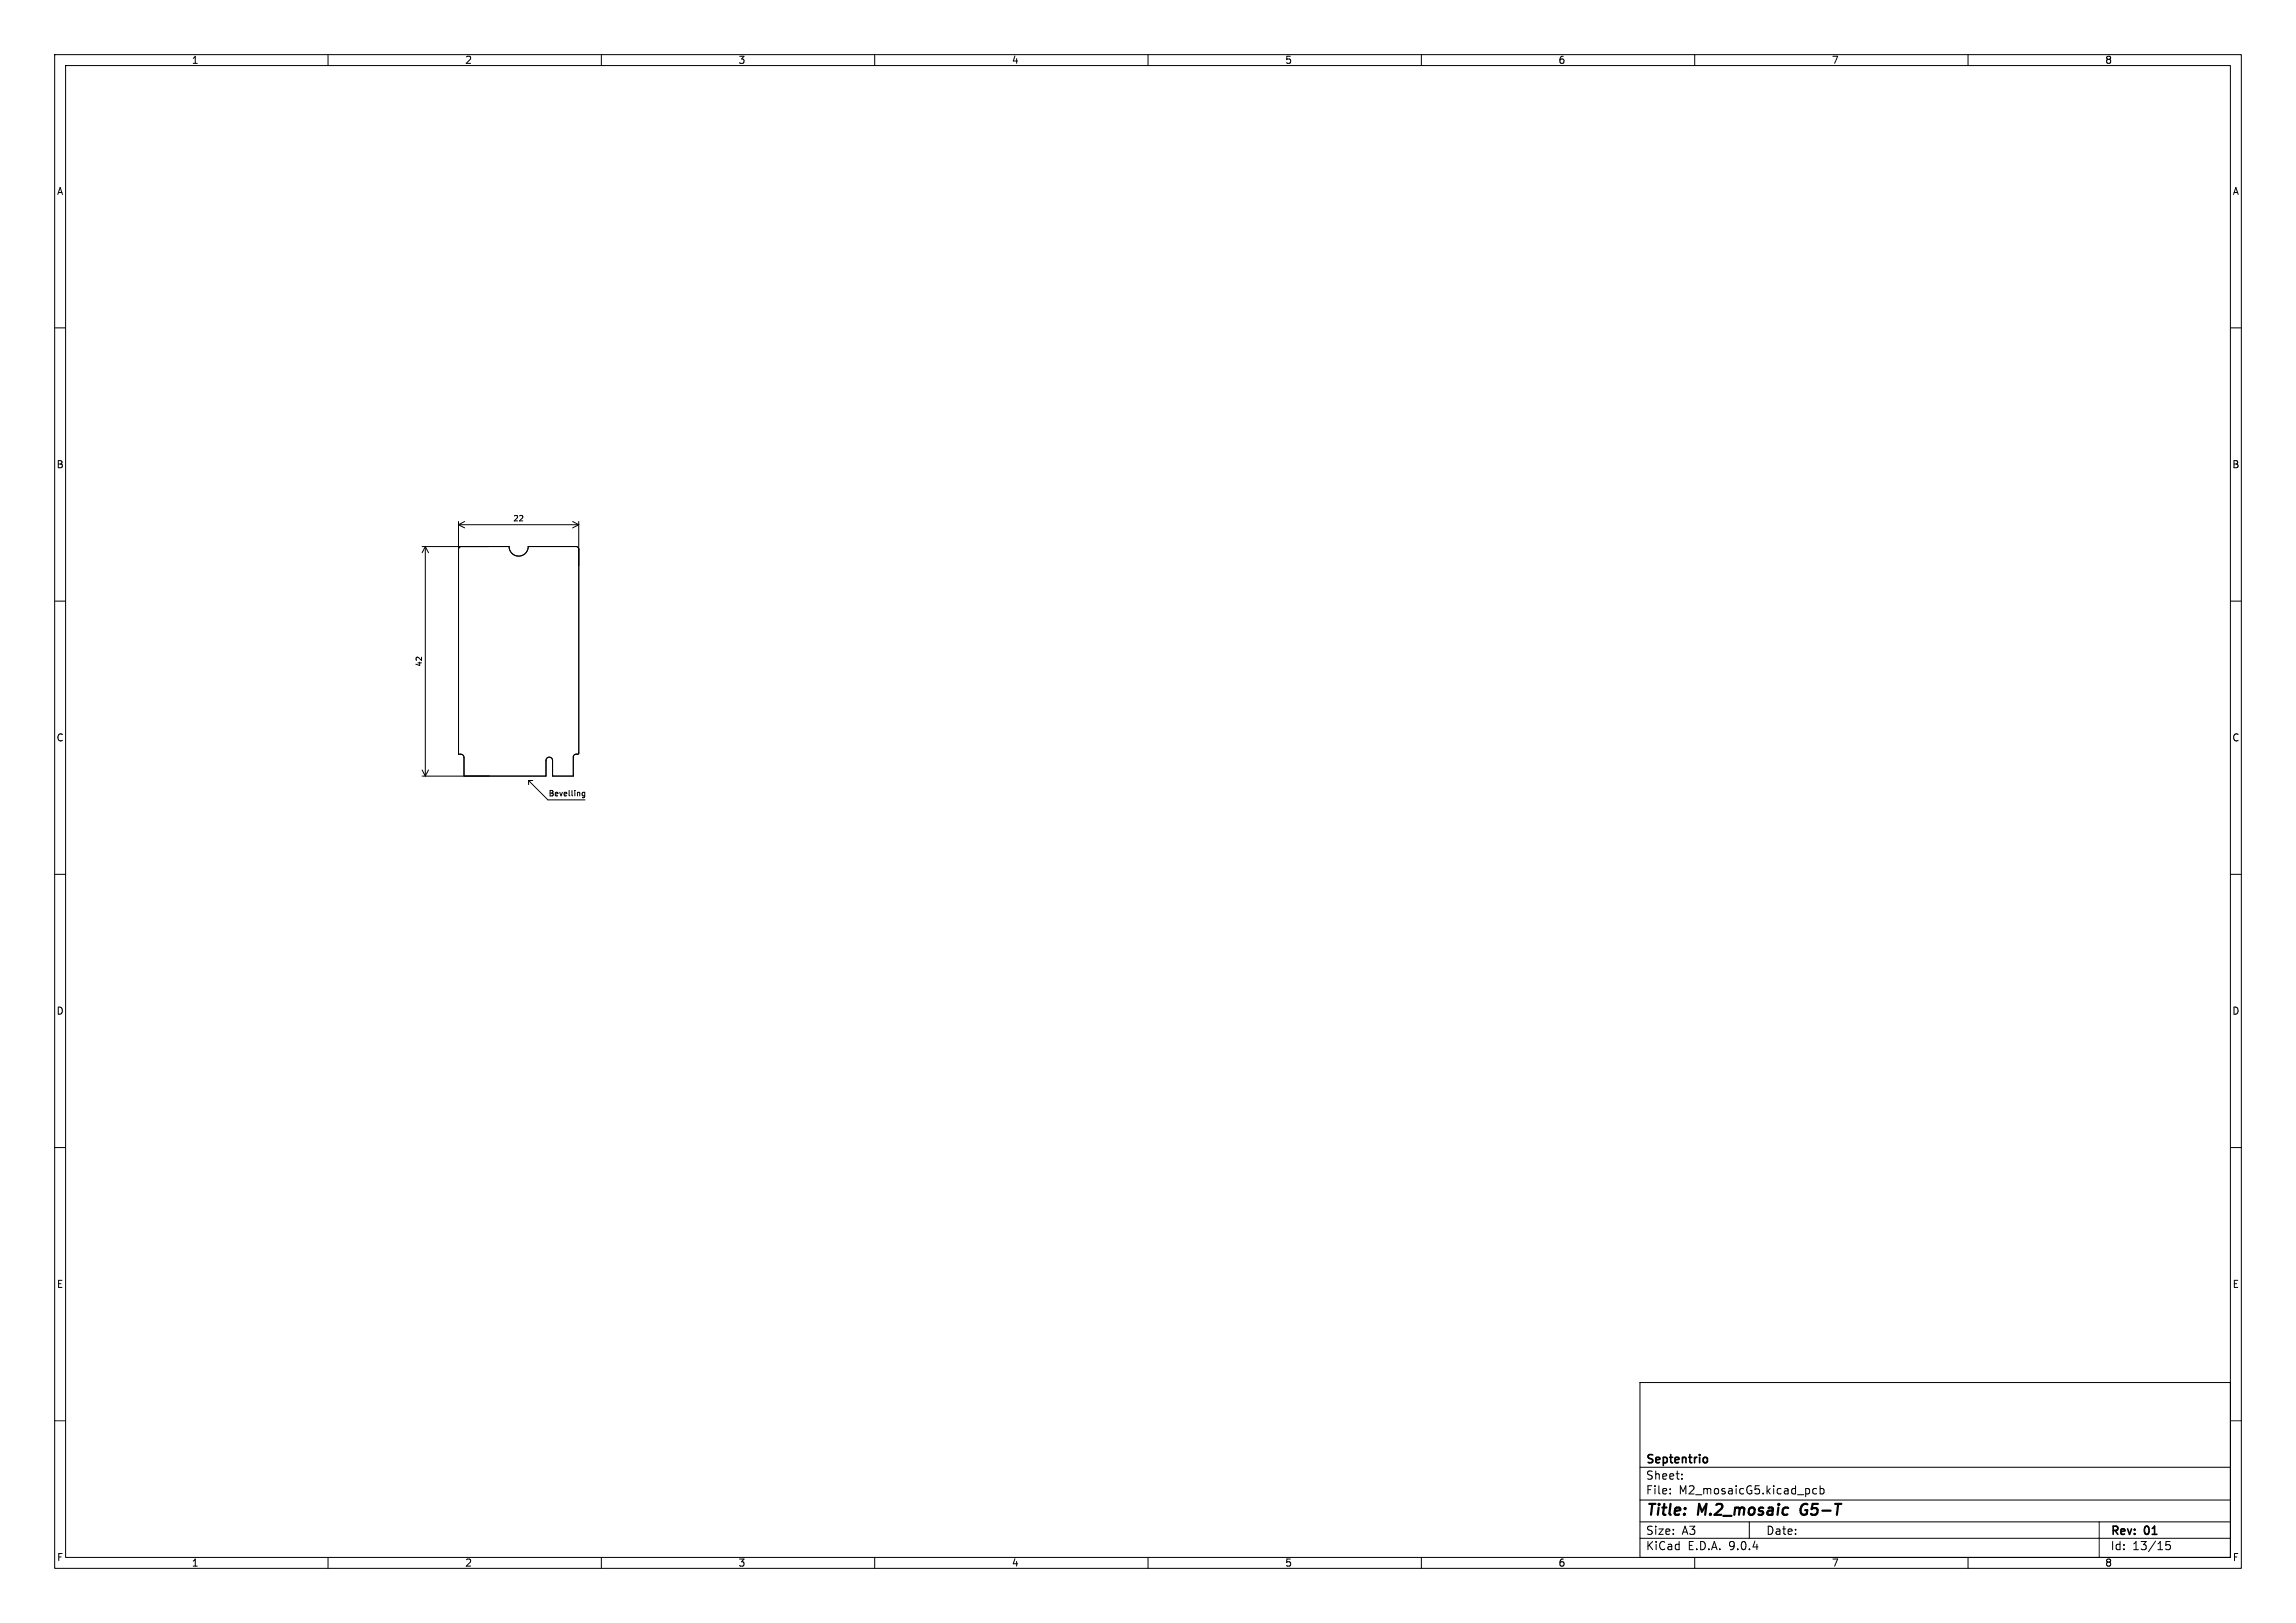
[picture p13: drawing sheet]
<svg xmlns="http://www.w3.org/2000/svg" width="420mm" height="297mm" viewBox="0 0 420 297" stroke-linecap="round" stroke-linejoin="round" font-family="sans-serif">
<defs><g id="words">
<g font-size="2.8">
<text x="301" y="277.9">Title:</text>
<text x="310.6" y="277.9">M.2_mosaic</text>
<text x="330.2" y="277.9">G5-T</text>
</g>
<g font-size="2.1">
<text x="301" y="268.2">Septentrio</text>
<text x="301" y="273.7">File:</text>
<text x="301" y="271">Sheet:</text>
<text x="307.1" y="273.7">M2_mosaicG5.kicad_pcb</text>
<text x="301" y="281.1">Size:</text>
<text x="307.6" y="281.1">A3</text>
<text x="323" y="281.1">Date:</text>
<text x="386" y="281.3">Rev:</text>
<text x="392.4" y="281.3">01</text>
<text x="301" y="283.9">KiCad</text>
<text x="308.7" y="283.9">E.D.A.</text>
<text x="316.3" y="283.9">9.0.4</text>
<text x="386" y="283.9">Id:</text>
<text x="390.1" y="283.9">13/15</text>
</g>
<g font-size="1.8">
<text x="35" y="11.9">1</text>
<text x="85" y="11.9">2</text>
<text x="135" y="11.9">3</text>
<text x="185" y="11.9">4</text>
<text x="235" y="11.9">5</text>
<text x="285" y="11.9">6</text>
<text x="335" y="11.9">7</text>
<text x="385" y="11.9">8</text>
<text x="10.3" y="35.9">A</text>
<text x="408.3" y="35.9">A</text>
<text x="10.3" y="85.9">B</text>
<text x="408.2" y="85.9">B</text>
<text x="10.3" y="135.9">C</text>
<text x="408.2" y="135.9">C</text>
<text x="10.3" y="185.9">D</text>
<text x="408.2" y="185.9">D</text>
<text x="10.3" y="235.9">E</text>
<text x="408.3" y="235.9">E</text>
<text x="10.3" y="285.9">F</text>
<text x="35" y="286.9">1</text>
<text x="85" y="286.9">2</text>
<text x="135" y="286.9">3</text>
<text x="185" y="286.9">4</text>
<text x="235" y="286.9">5</text>
<text x="285" y="286.9">6</text>
<text x="335" y="286.9">7</text>
<text x="385" y="286.9">8</text>
<text x="408.3" y="285.9">F</text>
</g>
<g font-size="1.4">
<text x="93.8" y="95.6">22</text>
<text x="77.4" y="122.1" transform="rotate(-90 77.4 122.1)">42</text>
<text x="100.3" y="145.8">Bevelling</text>
</g>
</g></defs>
<g fill="none" stroke="#000" stroke-width=".18">
<path d="M10 10h400v277h-400zM12 12h396v273h-396zM60 10v2M110 10v2M160 10v2M210 10v2M260 10v2M310 10v2M360 10v2M10 60h2M408 60h2M83.9 95.4v42.6h.4a.6 .6 0 0 1 .6 .6v3.4"/>
<path d="M83.9 96h22M83.9 96l1.1 .6M85 95.4l-1.1 .6M104.7 95.4l1.2 .6M105.9 95.4v42.4M105.9 96l-1.2 .6M10 110h2M77.8 100v42M77.8 100l.6 1.1M77.8 100l-.6 1.1M84.4 100l-.4 .2-.1 .3M93.1 100a1.75 1.75 0 0 0 1.8 1.8 1.75 1.75 0 0 0 1.7-1.8"/>
<path d="M93.1 100h-15.9M96.6 100h8.8l.4 .2 .1 .3M408 110h2M104.9 138.5v3.5h-3.8v-2.8a.6 .6 0 0 0-.6-.7 .6 .6 0 0 0-.6 .7v2.8h-22.7M105.4 138l-.4 .2-.1 .3M105.7 138h-.3M105.9 137.8l-.2 .2M10 160h2M77.2 140.9l.6 1.1M78.4 140.9l-.6 1.1M84.9 142h15M96.7 142.8l3.5 3.6h6.8"/>
<path d="M96.7 142.8h.7M96.7 142.8v.8M101.1 142h3.8M107 145v.8l-.2 .2-.3-.1M107 145h-.3l-.2 .2 .1 .4h.4M408 160h2M10 210h2M408 210h2M300 253h108v32h-108zM10 260h2M300 278.5h108M300 274.5h108"/>
<path d="M300 268.5h108M305.5 273.2v.2M305.5 272.5v.1M307.7 270.5v.2M307.7 269.8v.1M320 278.5v3M332.3 272.5l-.4-.1-.3 .3v.4l.1 .2h.6M332.9 272.5l.5-.1 .3 .3v.4l-.2 .2h-.6M332.9 271.9v1.5M384 278.5v6.5M408 260h2M60 285v2"/>
<path d="M110 285v2M160 285v2M210 285v2M260 285v2M300 281.5h108M310 285v2M360 285v2M396.9 282.1h-.7v.7l.2-.1h.5l.1 .2-.1 .5-.2 .2-.5-.2"/>
</g>
<path d="M329.6 275.5a1.27 1.27 0 0 0 0 1.6" fill="none" stroke="#000" stroke-width=".4"/>
<path d="M311.8 266.7l.4 .1 .1 .2v.5l-.5 .2" fill="none" stroke="#000" stroke-width=".3"/>
<use href="#words"/>
</svg>
